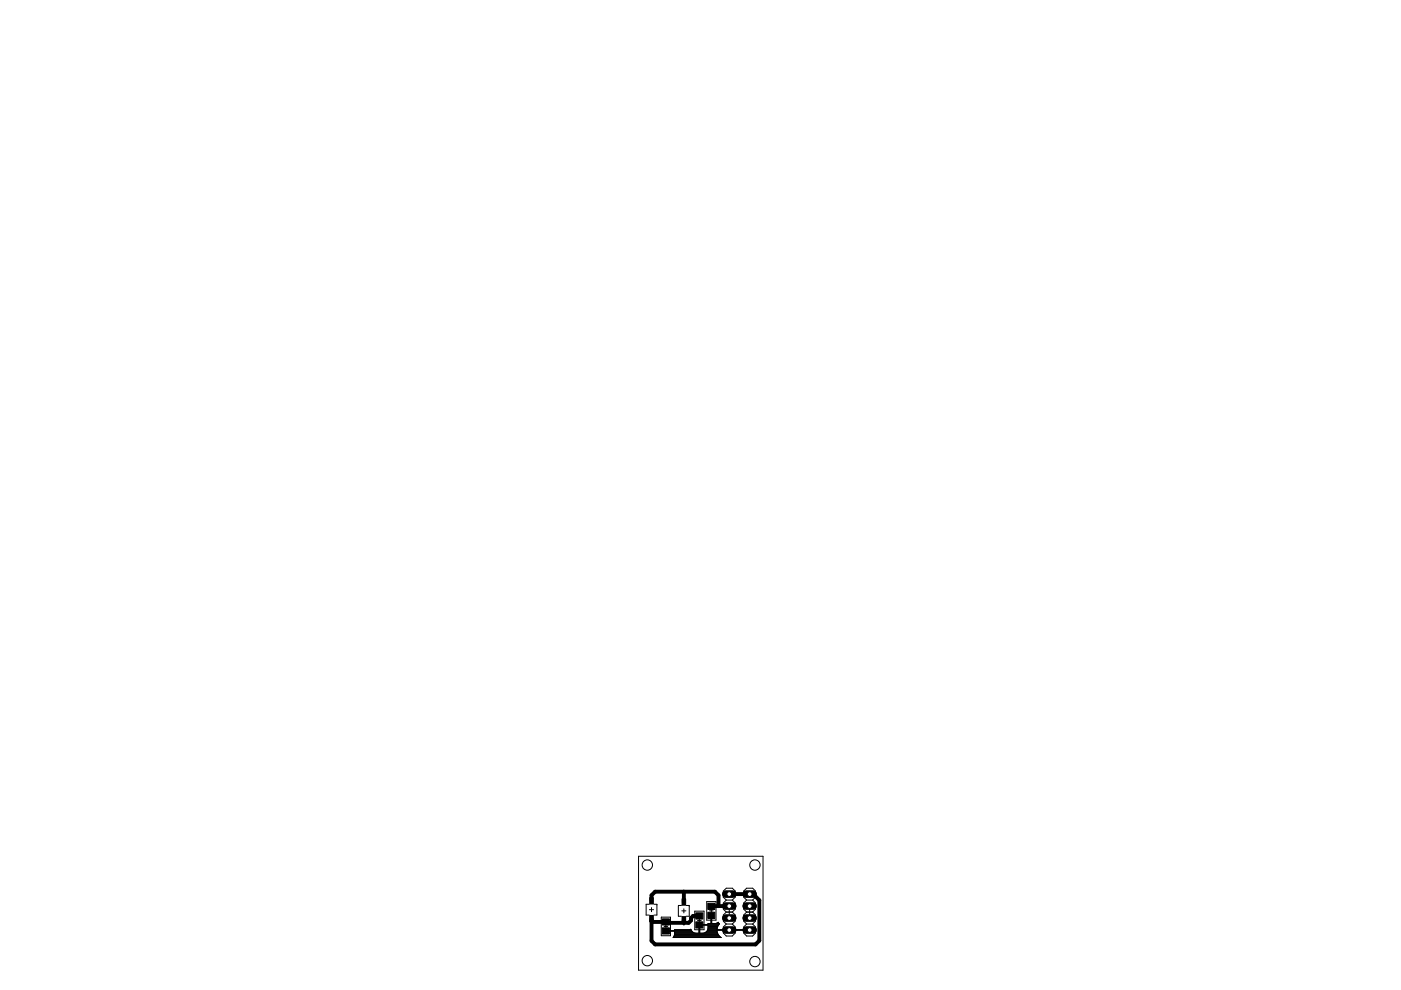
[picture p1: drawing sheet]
<svg xmlns="http://www.w3.org/2000/svg" width="297mm" height="210mm" viewBox="0 0 297 210" stroke-linecap="round" stroke-linejoin="round" font-family="sans-serif">
<path d="M153.9 189.6h1.5" fill="none" stroke="#000" stroke-width="1.5"/>
<circle cx="154.6" cy="189.6" r=".51" fill="#fff" stroke="#000" stroke-width=".21"/>
<path d="M153.9 192.1h1.5" fill="none" stroke="#000" stroke-width="1.5"/>
<circle cx="154.6" cy="192.1" r=".51" fill="#fff" stroke="#000" stroke-width=".21"/>
<path d="M153.9 194.6h1.5" fill="none" stroke="#000" stroke-width="1.5"/>
<circle cx="154.6" cy="194.6" r=".51" fill="#fff" stroke="#000" stroke-width=".21"/>
<path d="M153.9 197.2h1.5" fill="none" stroke="#000" stroke-width="1.5"/>
<circle cx="154.6" cy="197.2" r=".51" fill="#fff" stroke="#000" stroke-width=".21"/>
<path d="M158.2 189.6h1.5" fill="none" stroke="#000" stroke-width="1.5"/>
<circle cx="158.9" cy="189.6" r=".51" fill="#fff" stroke="#000" stroke-width=".21"/>
<path d="M158.2 192.1h1.5" fill="none" stroke="#000" stroke-width="1.5"/>
<circle cx="158.9" cy="192.1" r=".51" fill="#fff" stroke="#000" stroke-width=".21"/>
<path d="M158.2 194.6h1.5" fill="none" stroke="#000" stroke-width="1.5"/>
<circle cx="158.9" cy="194.6" r=".51" fill="#fff" stroke="#000" stroke-width=".21"/>
<path d="M158.2 197.2h1.5" fill="none" stroke="#000" stroke-width="1.5"/>
<circle cx="158.9" cy="197.2" r=".51" fill="#fff" stroke="#000" stroke-width=".21"/>
<path d="M137.8 194.1h.7v1.4h-.7zM137.8 190.3h.7v1.4h-.7zM140.4 194.8h1.5v1.3h-1.5zM140.4 196.7h1.5v1.3h-1.5zM144.6 194.4h.8v1.3h-.8zM144.6 190.6h.8v1.3h-.8zM147.5 193.5h1.5v1.4h-1.5zM147.5 195.5h1.5v1.3h-1.5zM150.1 193.4h1.5v1.3h-1.5zM150.1 191.5h1.5v1.3h-1.5z" fill="#000" stroke="#000" stroke-width=".21"/>
<path d="M138.1 191v-1.2l.8-.7h12.7l.7 .7v2.3M145 189.1v2.1M145 195v.7M148.3 194.2h-1.4l-.4 .4v.6l-.5 .5h-4.6l-.2-.2h-2.7l-.4-.3M154.6 189.6h5.1l1.3 1.3v8.5l-.8 .8h-21.3l-.8-.7v-4.7M154.6 192.1l-3.8 .1" fill="none" stroke="#000" stroke-width=".83"/>
<g fill="none" stroke="#000" stroke-width=".21">
<path d="M141.3 197.4h5.4M142.8 198.7l10.1 .1-.1-.1M142.8 198.7h10M142.9 198.6h9.8M142.9 198.5h9.6M143 198.4h9.4M143 198.2h9.3M143 197.9h9.1M143 198.1h9.3M143 198h9.2M143 197.8h4.1M143 197.7h3.9"/>
<path d="M143 197.5h3.8M143 197.2h3.5M146.5 197h.1M146.5 197l-3.5 .1v.2M146.5 197v.2M146.5 197.2l.6 .6M146.6 197.3h-5.3v.1h1.7v.9l-.2 .4M147.1 197.8h.3M148.2 197.3h.2M148.2 197.8h.2M148.2 197.7h.2M148.2 197.5h.2"/>
<path d="M148.2 197.4h.2M148.2 197.2h.2M148.2 197h.2M148.2 196.9h.2M148.2 196.8h.2M148.2 196.7h.2M148.2 196.6h.2M148.2 196.4h.2M148.2 196.3h.2M148.4 196.1h4M149.4 197.8h2.7M149.6 197.7h2.5"/>
<path d="M149.8 197.5h2.2M149.9 197.4h2.1M150 197.3h2M150.1 197.2l-.4 .4-.6 .2M150.1 197.2h4.4M150.1 197v.2M150.1 197h1.9M150.1 196.8v.2M150.1 196.2v.6M150.1 196.9h1.9M150.1 196.8h1.9M150.1 196.7h2"/>
<path d="M150.1 196.6h2M150.1 196.4h2.1M150.1 196.3h2.1M150.1 196h2.4M150.1 195.8h2.4M150.7 195.7h.2M150.7 195.6h.2M150.7 195.5h.2M150.7 195.3h.2M150.7 195.2h.2M150.7 195.1h.2M150.7 195h.2"/>
<path d="M150.7 194.9h.2M150.7 194.8h.2M150.7 194.6h.2M150.7 194.5h.2M150.7 194.4h.2M150.7 194.3h.2M152 195.7h.4M152 196.8v.3h2.5v.2h-2.5v.2M152 197.5l.1 .3M152.1 197.8l.1 .2M152.2 198l.3 .4M152.2 195.6h.1"/>
<path d="M152.3 195.6l-.5 .2h-.9v-1.6h-.2v1.6h-.6v.2h-1.7v1.8M152.3 195.6h.1M152.3 196.2h-4.1v1.6M152.3 195.6l.2 .3v.1M152.5 196l-.5 .8M152.5 198.4l.1 .2M152.6 198.6l.2 .1M154.7 197.1h4.2v.2h-4.2zM154.7 197.2h4.2"/>
</g>
<path d="M153.9 189.6h1.5" fill="none" stroke="#000" stroke-width="1.5"/>
<circle cx="154.6" cy="189.6" r=".51" fill="#fff" stroke="#000" stroke-width=".21"/>
<path d="M153.9 192.1h1.5" fill="none" stroke="#000" stroke-width="1.5"/>
<circle cx="154.6" cy="192.1" r=".51" fill="#fff" stroke="#000" stroke-width=".21"/>
<path d="M153.9 194.6h1.5" fill="none" stroke="#000" stroke-width="1.5"/>
<circle cx="154.6" cy="194.6" r=".51" fill="#fff" stroke="#000" stroke-width=".21"/>
<path d="M153.9 197.2h1.5" fill="none" stroke="#000" stroke-width="1.5"/>
<circle cx="154.6" cy="197.2" r=".51" fill="#fff" stroke="#000" stroke-width=".21"/>
<path d="M158.2 189.6h1.5" fill="none" stroke="#000" stroke-width="1.5"/>
<circle cx="158.9" cy="189.6" r=".51" fill="#fff" stroke="#000" stroke-width=".21"/>
<path d="M158.2 192.1h1.5" fill="none" stroke="#000" stroke-width="1.5"/>
<circle cx="158.9" cy="192.1" r=".51" fill="#fff" stroke="#000" stroke-width=".21"/>
<path d="M158.2 194.6h1.5" fill="none" stroke="#000" stroke-width="1.5"/>
<circle cx="158.9" cy="194.6" r=".51" fill="#fff" stroke="#000" stroke-width=".21"/>
<path d="M158.2 197.2h1.5" fill="none" stroke="#000" stroke-width="1.5"/>
<circle cx="158.9" cy="197.2" r=".51" fill="#fff" stroke="#000" stroke-width=".21"/>
<g fill="none" stroke="#000" stroke-width=".21">
<path d="M135.4 181.5h26.4v24.2h-26.4zM137.6 191.7h-.6v2.3h.6M137.7 192.9h.9M138 195.8h.2M138 195.8h.1M138.1 192.4v.9M138.2 195.8h.1M138.6 191.7h.7v2.3h-.7M140.2 194.5h2v3.9h-2zM140.8 196.4h.8M141.2 196v.8M144.5 192h-.7v2.3h.7"/>
<path d="M144.5 193.1h.9M144.9 196h.2M144.9 196h.1M145 192.7v.9M145.1 196h.1M145.5 192h.6v2.3h-.6M147.3 193.2h2v3.9h-2zM147.9 195.2h.8M148.3 194.8v.7M149.8 191.2h2v3.9h-2zM150.4 193.1h.8M150.8 192.7v.8"/>
<path d="M154 190.8l-.6-.6v-1.3l.6-.6h1.3l.6 .6v1.3l-.6 .6M154 195.9l-.6 .7v1.2l.6 .7h1.3l.6-.7v-1.2l-.6-.7M154 195.9h1.3M154 193.4l-.6 .6v1.3l.6 .6M154 190.8l-.6 .7v1.2l.6 .7M154 190.8h1.3M154 193.4h1.3M154.6 192.9v1M155.3 193.4l.6 .6v1.3l-.6 .6M155.3 190.8l.6 .7v1.2l-.6 .7M158.3 195.9h1.3M158.3 190.8h1.3"/>
<path d="M158.3 193.4h1.3M158.3 190.8l-.6-.6v-1.3l.6-.6h1.3l.6 .6v1.3l-.6 .6M158.3 195.9l-.6 .7v1.2l.6 .7h1.3l.6-.7v-1.2l-.6-.7M158.3 193.4l-.6 .6v1.3l.6 .6M158.3 190.8l-.6 .7v1.2l.6 .7M158.9 192.7v1.3M159.6 193.4l.6 .6v1.3l-.6 .6M159.6 190.8l.6 .7v1.2l-.6 .7"/>
<circle cx="137.2" cy="183.4" r="1.1"/>
<circle cx="160.1" cy="183.4" r="1.1"/>
<circle cx="137.2" cy="203.7" r="1.1"/>
<circle cx="160.1" cy="203.9" r="1.1"/>
</g>
</svg>
